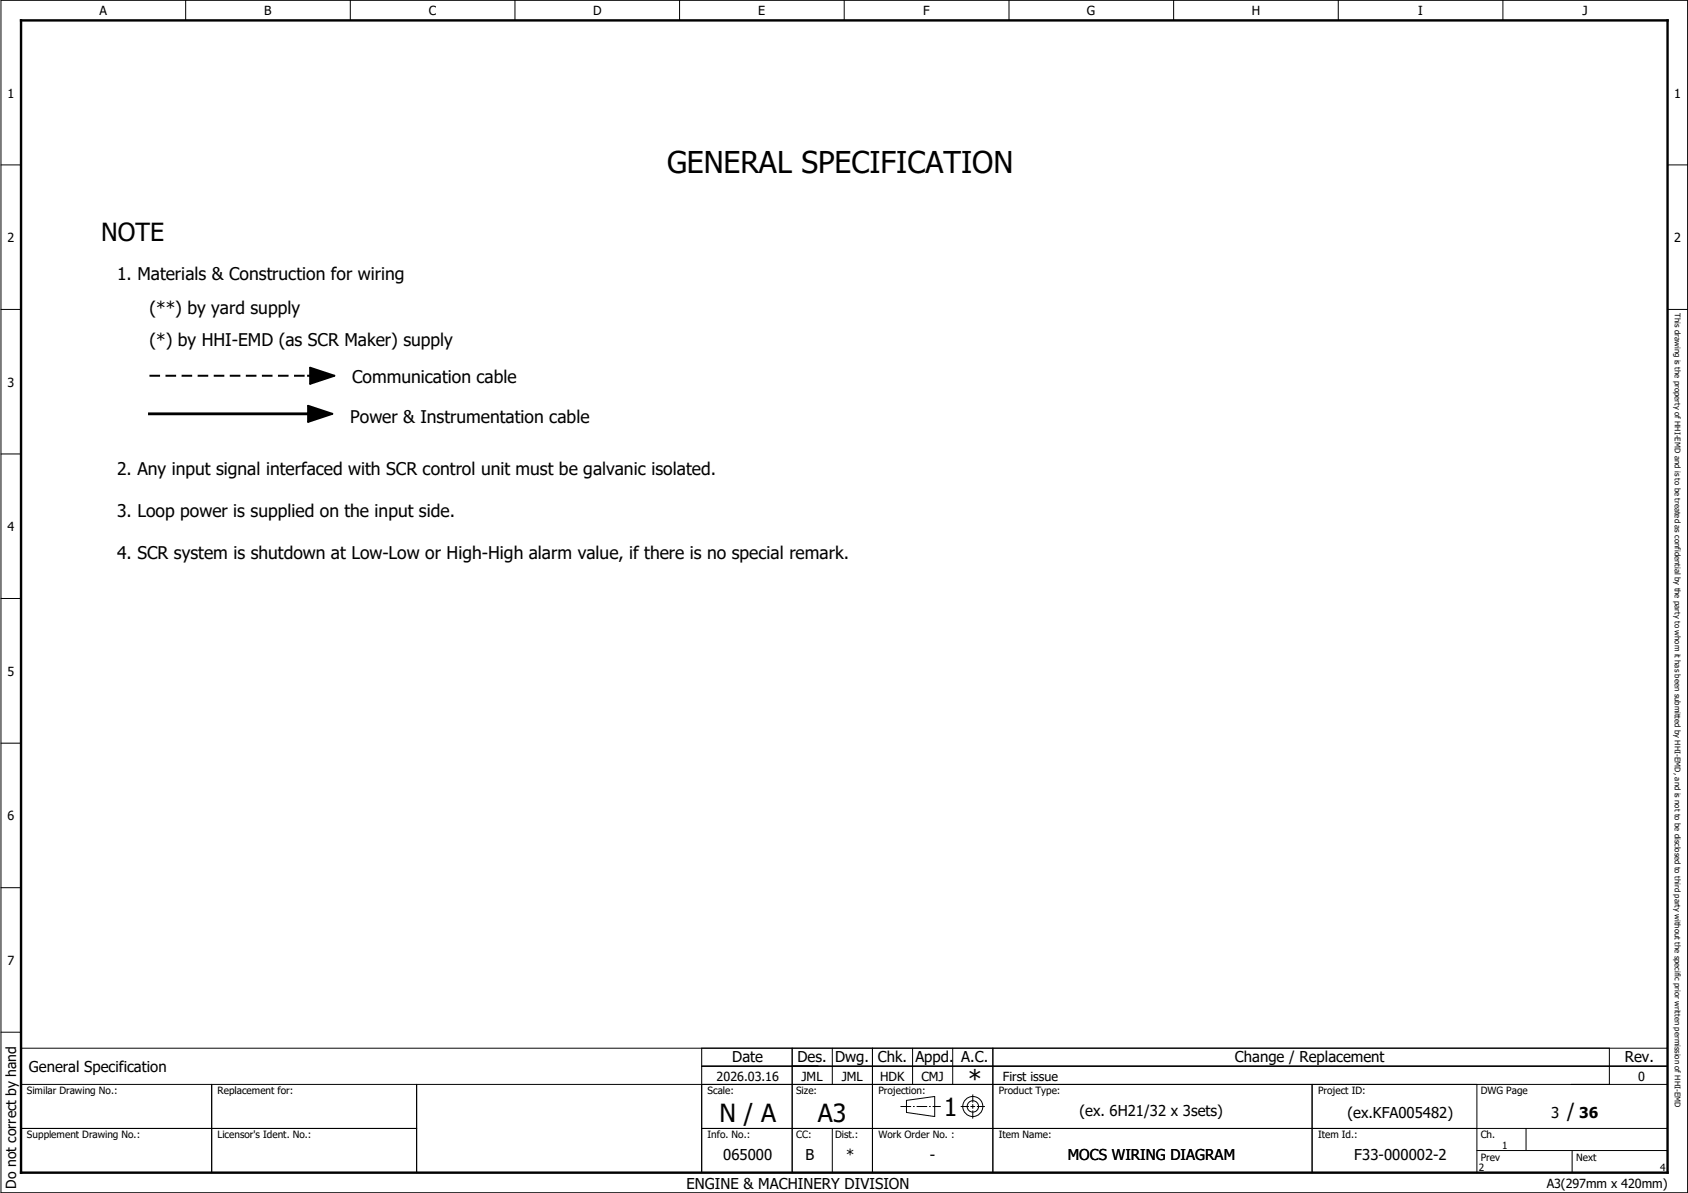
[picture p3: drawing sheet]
<svg xmlns="http://www.w3.org/2000/svg" width="420mm" height="297mm" viewBox="0 0 420 297" stroke-linecap="round" stroke-linejoin="round" font-family="sans-serif">
<defs><g id="words">
<text font-size="7.5" x="166.1" y="43">GENERAL SPECIFICATION</text>
<g font-size="6.2">
<text x="25.2" y="60">NOTE</text>
<text x="240.9" y="270.9">*</text>
<text x="179.1" y="279.4">N / A</text>
<text x="203.6" y="279.4">A3</text>
<text x="234.9" y="278">1</text>
</g>
<text font-size="5" x="390.1" y="278.5">/</text>
<g font-size="4.3">
<text x="29.2" y="69.8">1. Materials &amp; Construction for wiring</text>
<text x="37.2" y="78.3">(**) by yard supply</text>
<text x="37.2" y="86.2">(*) by HHI-EMD (as SCR Maker) supply</text>
<text x="87.7" y="95.2">Communication cable</text>
<text x="87.2" y="105.2">Power &amp; Instrumentation cable</text>
<text x="29.2" y="118.2">2. Any input signal interfaced with SCR control unit must be galvanic isolated.</text>
<text x="29.2" y="128.7">3. Loop power is supplied on the input side.</text>
<text x="29.2" y="139.2">4. SCR system is shutdown at Low-Low or High-High alarm value, if there is no special remark.</text>
</g>
<g font-size="3.7">
<text x="7.2" y="267">General Specification</text>
<text x="182.3" y="264.5">Date</text>
<text x="198.5" y="264.5">Des. Dwg. Chk. Appd. A.C.</text>
<text x="307.4" y="264.5">Change / Replacement</text>
<text x="404.4" y="264.5">Rev.</text>
<text x="268.7" y="278">(ex. 6H21/32 x 3sets)</text>
<text x="335.4" y="278.5">(ex.KFA005482)</text>
<text x="386.1" y="278.5">3</text>
<text x="393.1" y="278.5">36</text>
<text x="180" y="288.9">065000</text>
<text x="200.5" y="288.9">B</text>
<text x="210.6" y="288.9">*</text>
<text x="231.5" y="288.9">-</text>
<text x="265.8" y="288.9">MOCS WIRING DIAGRAM</text>
<text x="337.1" y="288.9">F33-000002-2</text>
<text x="170.9" y="296">ENGINE &amp; MACHINERY DIVISION</text>
</g>
<text font-size="3.5" x="4" y="296" transform="rotate(-90 4 296)">Do not correct by hand</text>
<g font-size="3.1">
<text x="24.8" y="3.8">A</text>
<text x="65.8" y="3.8">B</text>
<text x="106.8" y="3.8">C</text>
<text x="147.6" y="3.8">D</text>
<text x="188.8" y="3.8">E</text>
<text x="229.8" y="3.8">F</text>
<text x="270.5" y="3.8">G</text>
<text x="311.6" y="3.8">H</text>
<text x="353" y="3.8">I</text>
<text x="393.9" y="3.8">J</text>
<text x="1.9" y="24.3">1</text>
<text x="416.7" y="24.3">1</text>
<text x="1.9" y="60.3">2</text>
<text x="416.7" y="60.3">2</text>
<text x="1.9" y="96.3">3</text>
<text x="1.9" y="132.2">4</text>
<text x="1.9" y="168.2">5</text>
<text x="1.9" y="204.2">6</text>
<text x="1.9" y="240.2">7</text>
<text x="178.4" y="269.2">2026.03.16</text>
<text x="199.5" y="269.2">JML</text>
<text x="209.5" y="269.2">JML</text>
<text x="219.1" y="269.2">HDK</text>
<text x="229.4" y="269.2">CMJ</text>
<text x="249.6" y="269.2">First issue</text>
<text x="407.7" y="269.2">0</text>
<text x="385" y="295.7">A3(297mm x 420mm)</text>
</g>
<g font-size="2.5">
<text x="6.7" y="272.5">Similar Drawing No.:</text>
<text x="54.2" y="272.5">Replacement for:</text>
<text x="176.1" y="272.5">Scale:</text>
<text x="198.2" y="272.5">Size:</text>
<text x="218.6" y="272.5">Projection:</text>
<text x="248.6" y="272.5">Product Type:</text>
<text x="328.1" y="272.5">Project ID:</text>
<text x="368.6" y="272.5">DWG Page</text>
<text x="6.7" y="283.5">Supplement Drawing No.:</text>
<text x="54.2" y="283.5">Licensor's Ident. No.:</text>
<text x="176.1" y="283.5">Info. No.:</text>
<text x="198.2" y="283.5">CC:</text>
<text x="207.9" y="283.5">Dist.:</text>
<text x="218.6" y="283.5">Work Order No. :</text>
<text x="248.6" y="283.5">Item Name:</text>
<text x="328.1" y="283.5">Item Id.:</text>
<text x="368.6" y="283.5">Ch.</text>
<text x="373.9" y="286">1</text>
<text x="368.1" y="291.5">2</text>
<text x="368.6" y="289">Prev</text>
<text x="392.3" y="289">Next</text>
<text x="413.2" y="291.5">4</text>
</g>
<text font-size="1.9" x="416.9" y="78" transform="rotate(90 416.9 78)">This drawing is the property of HHI-EMD and is to be treated as confidential by the party to whom it has been submitted by HHI-EMD, and is not to be disclosed to third party without the specific prior written permission of HHI-EMD</text>
</g></defs>
<path d="M297.3 0l-297.1 297.1M.2 226.9l99.2 70.1M.1 286.9l10.2 10.2" fill="none" stroke="#fff" stroke-width=".25"/>
<g fill="none" stroke="#000" stroke-width=".25">
<path d="M.2 .1h419.9v296.9h-419.9zM46.2 .1v5M87.2 .1v5M128.2 .1v5M169.2 .1v5M210.1 .1v5M251.2 .1v5M292.1 .1v5M333.1 .1v5M374.1 .1v5M.2 41.1h5M415.1 41.1h5"/>
<path d="M.2 77h5M415.1 77h5M.2 113h5M.2 149h5M.2 185h5M.2 221h5M.2 257h5M5.2 261h409.9M52.7 270v22M103.7 270v22M174.7 261v31M174.7 265.5h240.4"/>
<path d="M197.2 261v31M207.2 261v9M217.2 261v31M225.6 274l7.1-1v5l-7.1-1zM227.1 261v9M237.1 261v9M241.6 275.5h1M242.1 275v1M247.1 261v31M326.6 270v22M367.6 270v22h-362.4v-22h409.9M400.6 261v9"/>
<path d="M5.2 281h98.5M174.7 281h240.4M207.2 281v11M367.6 286.5h47.5M379.8 281v5.5M391.3 286.5v5.5"/>
<circle cx="242.1" cy="275.5" r="2.49"/>
<circle cx="242.2" cy="275.5" r="1.42"/>
</g>
<path d="M5.2 5.1h409.9v286.9h-409.9z" fill="none" stroke="#000" stroke-width=".6"/>
<path d="M224.1 275.5h10M239.1 275.5h2.1M242.1 276.5v2M242.1 272.5v2M243.2 275.5h1.9" fill="none" stroke="#000" stroke-width=".25" stroke-dasharray="2.6 .5 .4 .5" stroke-linecap="butt"/>
<path d="M76.4 93.3h.8l.3 .3-.3 .2h-.8zM77.2 91.6l6 2-6 1.9zM76.7 101l6 2-6 2zM234 275.4l.2 .1zM241 275.4l.2 .1zM242.1 278.3v.3zM242.1 274.3v.2zM245 275.4l.2 .1z" fill="#000"/>
<path d="M37.2 93.6h40" fill="none" stroke="#000" stroke-width=".5" stroke-dasharray="2.6 1.4" stroke-linecap="butt"/>
<path d="M77.2 91.6l6 2-6 1.9zM76.7 101l6 2-6 2z" fill="none" stroke="#000" stroke-width=".5"/>
<path d="M37.2 103h40" fill="none" stroke="#000" stroke-width=".7"/>
<use href="#words"/>
</svg>
